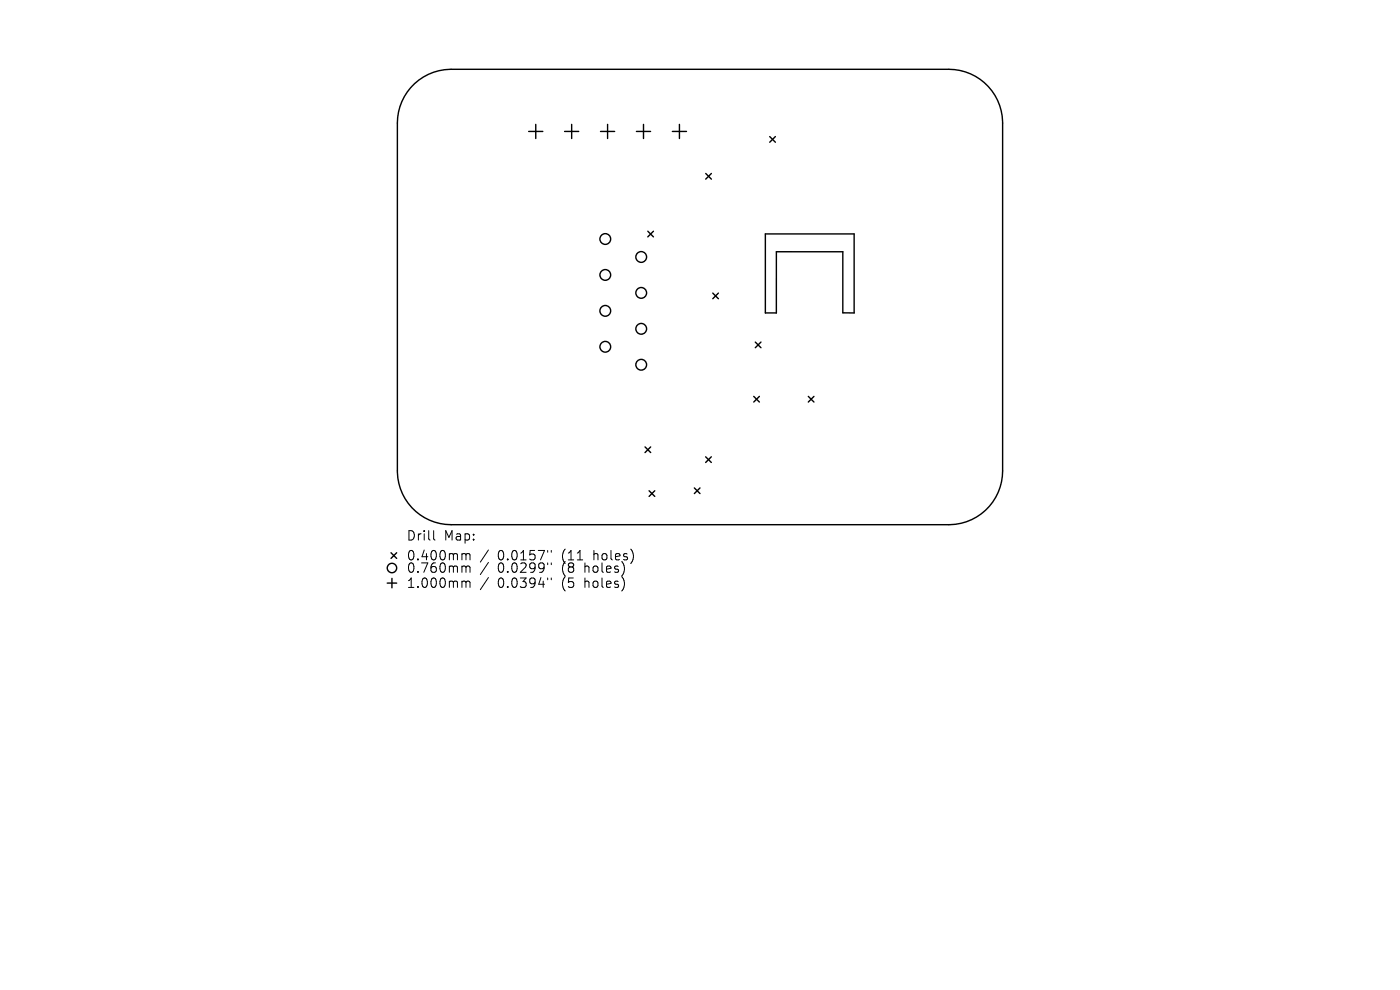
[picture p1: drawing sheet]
<svg xmlns="http://www.w3.org/2000/svg" width="297mm" height="210mm" viewBox="0 0 297 210" stroke-linecap="round" stroke-linejoin="round" font-family="sans-serif">
<defs><g id="words">
<g font-size="2.8">
<text x="86.2" y="115">Drill</text>
<text x="86.2" y="119.2">0.400mm</text>
<text x="94.2" y="115">Map:</text>
<text x="105.6" y="119.2">0.0157&quot;</text>
<text x="119.3" y="119.2">(11</text>
<text x="126.2" y="119.2">holes)</text>
<text x="86.2" y="121.8">0.760mm</text>
<text x="86.2" y="125">1.000mm</text>
<text x="105.6" y="121.8">0.0299&quot;</text>
<text x="105.6" y="125">0.0394&quot;</text>
<text x="119.3" y="121.8">(8</text>
<text x="119.3" y="125">(5</text>
<text x="124.3" y="121.8">holes)</text>
<text x="124.3" y="125">holes)</text>
</g>
</g></defs>
<g fill="none" stroke="#000" stroke-width=".3">
<path d="M88 17.7a11.4 11.4 0 0 1 7.7-3h105.6a11.4 11.4 0 0 1 11.4 11.4v73.8a11.4 11.4 0 0 1-11.4 11.4h-105.6a11.4 11.4 0 0 1-11.4-11.4v-73.8a11.4 11.4 0 0 1 3.7-8.4zM112.2 27.9h3M113.7 26.4v3M119.8 27.9h3M121.3 26.4v3M127.4 27.9h3M128.9 26.4v3M135 27.9h3M136.5 26.4v3M142.6 27.9h3M144.1 26.4v3M149.7 36.8l1.2 1.2"/>
<path d="M150.9 36.8l-1.2 1.2M163.3 29l1.2 1.2M164.5 29l-1.2 1.2M137.4 49l1.2 1.2M138.6 49l-1.2 1.2M162.4 49.6h18.8v16.8h-2.4v-13h-14.1v13h-2.3zM151.2 62.2l1.2 1.2M152.4 62.2l-1.2 1.2M160.2 72.6l1.2 1.2M161.4 72.6l-1.2 1.2M136.8 94.8l1.2 1.2M138 94.8l-1.2 1.2"/>
<path d="M149.7 96.9l1.2 1.2M150.9 96.9l-1.2 1.2M159.9 84.1l1.2 1.2M161.1 84.1l-1.2 1.2M171.5 84.1l1.2 1.2M172.7 84.1l-1.2 1.2M83 117.3l1.2 1.2M84.2 117.3l-1.2 1.2M137.7 104.1l1.2 1.2M138.9 104.1l-1.2 1.2M147.3 103.5l1.2 1.2M148.5 103.5l-1.2 1.2"/>
<path d="M82.2 123.7h2M83.2 122.7v2"/>
<circle cx="128.4" cy="58.3" r="1.14"/>
<circle cx="128.4" cy="50.7" r="1.14"/>
<circle cx="136" cy="54.5" r="1.14"/>
<circle cx="128.4" cy="65.9" r="1.14"/>
<circle cx="128.4" cy="73.6" r="1.14"/>
<circle cx="136" cy="62.1" r="1.14"/>
<circle cx="136" cy="69.8" r="1.14"/>
<circle cx="136" cy="77.4" r="1.14"/>
<circle cx="83.2" cy="120.5" r="1"/>
</g>
<g fill="none" stroke="#000" stroke-width=".21">
<path d="M92 112.6v1.7l.3 .3M98.3 117.4h.3l.3 .3M98.9 117.7l.2-.3 .5 .1 .1 1.3M98.9 117.7v1.1M103.6 116.7l-1.7 2.5M103.6 119.3l-1.7 2.6M116.2 116.8v.3M116.2 119.4v.4M116.9 116.8v.3M116.9 119.4v.4M98.3 120.1h.3l.3 .3M98.3 123.3h.3l.3 .3"/>
<path d="M98.9 120.4v1M98.9 123.6v1M98.9 120.4l.2-.3 .5 .1 .1 1.2M98.9 123.6l.2-.3 .5 .1 .1 1.2M103.6 122.5l-1.7 2.6M116.2 122.6v.4M116.9 122.6v.4"/>
</g>
<use href="#words"/>
</svg>
